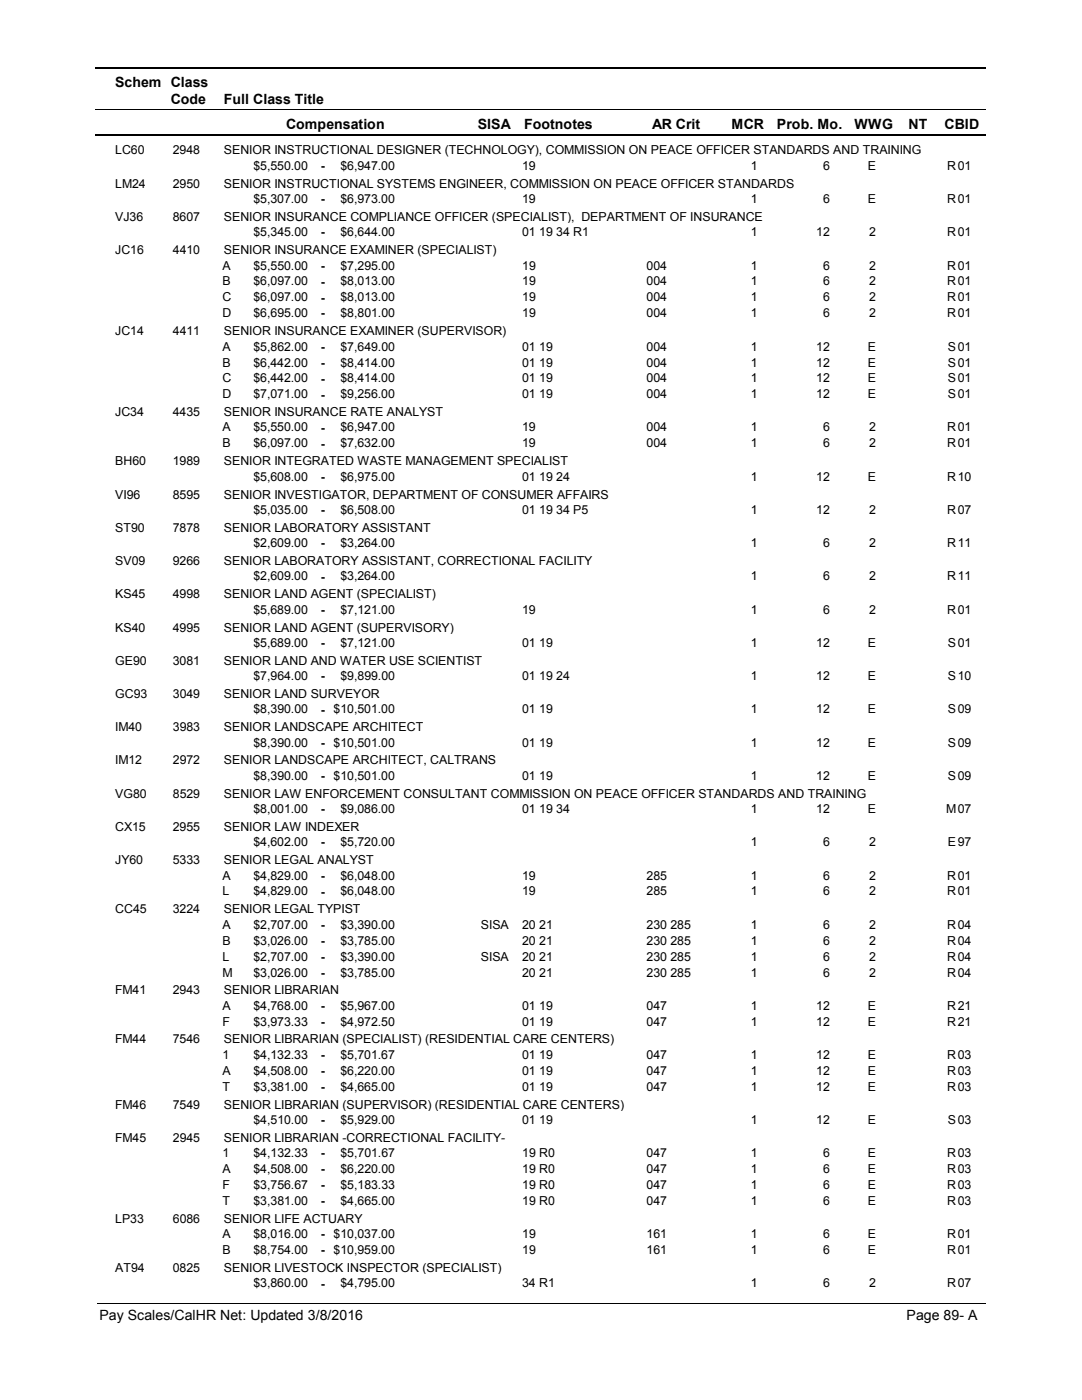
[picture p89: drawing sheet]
<svg xmlns="http://www.w3.org/2000/svg" width="216mm" height="279mm" viewBox="0 0 216 279" stroke-linecap="round" stroke-linejoin="round" font-family="sans-serif">
<defs><g id="words">
<g font-size="2.8">
<text x="23" y="17.3">Schem Class</text>
<text x="34.1" y="20.7">Code</text>
<text x="44.6" y="20.7">Full Class Title</text>
<text x="57.1" y="25.7">Compensation</text>
<text x="95.3" y="25.7">SISA</text>
<text x="104.6" y="25.7">Footnotes</text>
<text x="130.2" y="25.7">AR Crit</text>
<text x="146" y="25.7">MCR</text>
<text x="155.1" y="25.7">Prob. Mo.</text>
<text x="170.5" y="25.7">WWG</text>
<text x="181.3" y="25.7">NT</text>
<text x="188.5" y="25.7">CBID</text>
<text x="19.8" y="263.4">Pay Scales/CalHR Net: Updated 3/8/2016</text>
<text x="180.9" y="263.4">Page 89- A</text>
</g>
<g font-size="2.5">
<text x="23" y="30.8">LC60</text>
<text x="34.5" y="30.8">2948</text>
<text x="44.7" y="30.8">SENIOR INSTRUCTIONAL DESIGNER (TECHNOLOGY), COMMISSION ON PEACE OFFICER STANDARDS AND TRAINING</text>
<text x="50.6" y="33.9">$5,550.00</text>
<text x="64" y="33.9">-</text>
<text x="67.9" y="33.9">$6,947.00</text>
<text x="104.2" y="33.9">19</text>
<text x="149.8" y="33.9">1</text>
<text x="164.3" y="33.9">6</text>
<text x="173.2" y="33.9">E</text>
<text x="189" y="33.9">R</text>
<text x="191.1" y="33.9">01</text>
<text x="23" y="37.5">LM24</text>
<text x="34.5" y="37.5">2950</text>
<text x="44.7" y="37.5">SENIOR INSTRUCTIONAL SYSTEMS ENGINEER, COMMISSION ON PEACE OFFICER STANDARDS</text>
<text x="50.6" y="40.5">$5,307.00</text>
<text x="64" y="40.6">-</text>
<text x="67.9" y="40.5">$6,973.00</text>
<text x="104.2" y="40.5">19</text>
<text x="149.8" y="40.5">1</text>
<text x="164.3" y="40.5">6</text>
<text x="173.2" y="40.5">E</text>
<text x="189" y="40.5">R</text>
<text x="191.1" y="40.5">01</text>
<text x="23" y="44.1">VJ36</text>
<text x="34.5" y="44.1">8607</text>
<text x="44.7" y="44.1">SENIOR INSURANCE COMPLIANCE OFFICER (SPECIALIST), DEPARTMENT OF INSURANCE</text>
<text x="50.6" y="47.2">$5,345.00</text>
<text x="64" y="47.2">-</text>
<text x="67.9" y="47.2">$6,644.00</text>
<text x="104.2" y="47.2">01 19 34 R1</text>
<text x="149.8" y="47.2">1</text>
<text x="162.9" y="47.2">12</text>
<text x="173.5" y="47.2">2</text>
<text x="189" y="47.2">R</text>
<text x="191.1" y="47.2">01</text>
<text x="23" y="50.7">JC16</text>
<text x="34.5" y="50.7">4410</text>
<text x="44.4" y="53.8">A</text>
<text x="44.7" y="50.7">SENIOR INSURANCE EXAMINER (SPECIALIST)</text>
<text x="50.6" y="53.8">$5,550.00</text>
<text x="64" y="53.8">-</text>
<text x="67.9" y="53.8">$7,295.00</text>
<text x="104.2" y="53.8">19</text>
<text x="129" y="53.8">004</text>
<text x="149.8" y="53.8">1</text>
<text x="164.3" y="53.8">6</text>
<text x="173.5" y="53.8">2</text>
<text x="189" y="53.8">R</text>
<text x="191.1" y="53.8">01</text>
<text x="44.4" y="57">B</text>
<text x="50.6" y="57">$6,097.00</text>
<text x="64" y="57">-</text>
<text x="67.9" y="57">$8,013.00</text>
<text x="104.2" y="57">19</text>
<text x="129" y="57">004</text>
<text x="149.8" y="57">1</text>
<text x="164.3" y="57">6</text>
<text x="173.5" y="57">2</text>
<text x="189" y="57">R</text>
<text x="191.1" y="57">01</text>
<text x="44.4" y="60.2">C</text>
<text x="44.4" y="63.3">D</text>
<text x="50.6" y="60.2">$6,097.00</text>
<text x="50.6" y="63.3">$6,695.00</text>
<text x="64" y="60.2">-</text>
<text x="64" y="63.4">-</text>
<text x="67.9" y="60.2">$8,013.00</text>
<text x="67.9" y="63.3">$8,801.00</text>
<text x="104.2" y="60.2">19</text>
<text x="104.2" y="63.3">19</text>
<text x="129" y="60.2">004</text>
<text x="129" y="63.3">004</text>
<text x="149.8" y="60.2">1</text>
<text x="149.8" y="63.3">1</text>
<text x="164.3" y="60.2">6</text>
<text x="164.3" y="63.3">6</text>
<text x="173.5" y="60.2">2</text>
<text x="173.5" y="63.3">2</text>
<text x="189" y="60.2">R</text>
<text x="189" y="63.3">R</text>
<text x="191.1" y="60.2">01</text>
<text x="191.1" y="63.3">01</text>
<text x="23" y="66.9">JC14</text>
<text x="34.5" y="66.9">4411</text>
<text x="44.4" y="70">A</text>
<text x="44.7" y="66.9">SENIOR INSURANCE EXAMINER (SUPERVISOR)</text>
<text x="50.6" y="70">$5,862.00</text>
<text x="64" y="70">-</text>
<text x="67.9" y="70">$7,649.00</text>
<text x="104.2" y="70">01 19</text>
<text x="129" y="70">004</text>
<text x="149.8" y="70">1</text>
<text x="162.9" y="70">12</text>
<text x="173.2" y="70">E</text>
<text x="189.2" y="70">S</text>
<text x="191.1" y="70">01</text>
<text x="44.4" y="73.2">B</text>
<text x="44.4" y="76.3">C</text>
<text x="50.6" y="73.2">$6,442.00</text>
<text x="50.6" y="76.3">$6,442.00</text>
<text x="64" y="73.2">-</text>
<text x="64" y="76.4">-</text>
<text x="67.9" y="73.2">$8,414.00</text>
<text x="67.9" y="76.3">$8,414.00</text>
<text x="104.2" y="73.2">01 19</text>
<text x="104.2" y="76.3">01 19</text>
<text x="129" y="73.2">004</text>
<text x="129" y="76.3">004</text>
<text x="149.8" y="73.2">1</text>
<text x="149.8" y="76.3">1</text>
<text x="162.9" y="73.2">12</text>
<text x="162.9" y="76.3">12</text>
<text x="173.2" y="73.2">E</text>
<text x="173.2" y="76.3">E</text>
<text x="189.2" y="73.2">S</text>
<text x="189.2" y="76.3">S</text>
<text x="191.1" y="73.2">01</text>
<text x="191.1" y="76.3">01</text>
<text x="23" y="83.1">JC34</text>
<text x="34.5" y="83.1">4435</text>
<text x="44.4" y="79.5">D</text>
<text x="44.7" y="83.1">SENIOR INSURANCE RATE ANALYST</text>
<text x="50.6" y="79.5">$7,071.00</text>
<text x="64" y="79.5">-</text>
<text x="67.9" y="79.5">$9,256.00</text>
<text x="104.2" y="79.5">01 19</text>
<text x="129" y="79.5">004</text>
<text x="149.8" y="79.5">1</text>
<text x="162.9" y="79.5">12</text>
<text x="173.2" y="79.5">E</text>
<text x="189.2" y="79.5">S</text>
<text x="191.1" y="79.5">01</text>
<text x="44.4" y="86.1">A</text>
<text x="44.4" y="89.3">B</text>
<text x="50.6" y="86.1">$5,550.00</text>
<text x="50.6" y="89.3">$6,097.00</text>
<text x="64" y="86.2">-</text>
<text x="64" y="89.3">-</text>
<text x="67.9" y="86.1">$6,947.00</text>
<text x="67.9" y="89.3">$7,632.00</text>
<text x="104.2" y="86.1">19</text>
<text x="104.2" y="89.3">19</text>
<text x="129" y="86.1">004</text>
<text x="129" y="89.3">004</text>
<text x="149.8" y="86.1">1</text>
<text x="149.8" y="89.3">1</text>
<text x="164.3" y="86.1">6</text>
<text x="164.3" y="89.3">6</text>
<text x="173.5" y="86.1">2</text>
<text x="173.5" y="89.3">2</text>
<text x="189" y="86.1">R</text>
<text x="189" y="89.3">R</text>
<text x="191.1" y="86.1">01</text>
<text x="191.1" y="89.3">01</text>
<text x="23" y="92.9">BH60</text>
<text x="34.5" y="92.9">1989</text>
<text x="44.7" y="92.9">SENIOR INTEGRATED WASTE MANAGEMENT SPECIALIST</text>
<text x="50.6" y="95.9">$5,608.00</text>
<text x="64" y="96">-</text>
<text x="67.9" y="95.9">$6,975.00</text>
<text x="104.2" y="95.9">01 19 24</text>
<text x="149.8" y="95.9">1</text>
<text x="162.9" y="95.9">12</text>
<text x="173.2" y="95.9">E</text>
<text x="189" y="95.9">R</text>
<text x="191.1" y="95.9">10</text>
<text x="23" y="99.5">VI96</text>
<text x="34.5" y="99.5">8595</text>
<text x="44.7" y="99.5">SENIOR INVESTIGATOR, DEPARTMENT OF CONSUMER AFFAIRS</text>
<text x="23" y="106.2">ST90</text>
<text x="34.5" y="106.2">7878</text>
<text x="44.7" y="106.2">SENIOR LABORATORY ASSISTANT</text>
<text x="50.6" y="102.6">$5,035.00</text>
<text x="64" y="102.6">-</text>
<text x="67.9" y="102.6">$6,508.00</text>
<text x="104.2" y="102.6">01 19 34 P5</text>
<text x="149.8" y="102.6">1</text>
<text x="162.9" y="102.6">12</text>
<text x="173.5" y="102.6">2</text>
<text x="189" y="102.6">R</text>
<text x="191.1" y="102.6">07</text>
<text x="23" y="112.8">SV09</text>
<text x="34.5" y="112.8">9266</text>
<text x="44.7" y="112.8">SENIOR LABORATORY ASSISTANT, CORRECTIONAL FACILITY</text>
<text x="50.6" y="109.2">$2,609.00</text>
<text x="64" y="109.2">-</text>
<text x="67.9" y="109.2">$3,264.00</text>
<text x="149.8" y="109.2">1</text>
<text x="164.3" y="109.2">6</text>
<text x="173.5" y="109.2">2</text>
<text x="189" y="109.2">R</text>
<text x="191.1" y="109.2">11</text>
<text x="23" y="119.4">KS45</text>
<text x="34.5" y="119.4">4998</text>
<text x="44.7" y="119.4">SENIOR LAND AGENT (SPECIALIST)</text>
<text x="50.6" y="115.8">$2,609.00</text>
<text x="64" y="115.9">-</text>
<text x="67.9" y="115.8">$3,264.00</text>
<text x="149.8" y="115.8">1</text>
<text x="164.3" y="115.8">6</text>
<text x="173.5" y="115.8">2</text>
<text x="189" y="115.8">R</text>
<text x="191.1" y="115.8">11</text>
<text x="50.6" y="122.5">$5,689.00</text>
<text x="64" y="122.5">-</text>
<text x="67.9" y="122.5">$7,121.00</text>
<text x="104.2" y="122.5">19</text>
<text x="149.8" y="122.5">1</text>
<text x="164.3" y="122.5">6</text>
<text x="173.5" y="122.5">2</text>
<text x="189" y="122.5">R</text>
<text x="191.1" y="122.5">01</text>
<text x="23" y="126.1">KS40</text>
<text x="34.5" y="126.1">4995</text>
<text x="44.7" y="126.1">SENIOR LAND AGENT (SUPERVISORY)</text>
<text x="50.6" y="129.1">$5,689.00</text>
<text x="64" y="129.1">-</text>
<text x="67.9" y="129.1">$7,121.00</text>
<text x="104.2" y="129.1">01 19</text>
<text x="149.8" y="129.1">1</text>
<text x="162.9" y="129.1">12</text>
<text x="173.2" y="129.1">E</text>
<text x="189.2" y="129.1">S</text>
<text x="191.1" y="129.1">01</text>
<text x="23" y="132.7">GE90</text>
<text x="34.5" y="132.7">3081</text>
<text x="44.7" y="132.7">SENIOR LAND AND WATER USE SCIENTIST</text>
<text x="50.6" y="135.7">$7,964.00</text>
<text x="64" y="135.8">-</text>
<text x="67.9" y="135.7">$9,899.00</text>
<text x="104.2" y="135.7">01 19 24</text>
<text x="149.8" y="135.7">1</text>
<text x="162.9" y="135.7">12</text>
<text x="173.2" y="135.7">E</text>
<text x="189.2" y="135.7">S</text>
<text x="191.1" y="135.7">10</text>
<text x="23" y="139.3">GC93</text>
<text x="34.5" y="139.3">3049</text>
<text x="44.7" y="139.3">SENIOR LAND SURVEYOR</text>
<text x="50.6" y="142.4">$8,390.00</text>
<text x="64" y="142.4">-</text>
<text x="66.6" y="142.4">$10,501.00</text>
<text x="104.2" y="142.4">01 19</text>
<text x="149.8" y="142.4">1</text>
<text x="162.9" y="142.4">12</text>
<text x="173.2" y="142.4">E</text>
<text x="189.2" y="142.4">S</text>
<text x="191.1" y="142.4">09</text>
<text x="23" y="146">IM40</text>
<text x="34.5" y="146">3983</text>
<text x="44.7" y="146">SENIOR LANDSCAPE ARCHITECT</text>
<text x="50.6" y="149">$8,390.00</text>
<text x="64" y="149">-</text>
<text x="66.6" y="149">$10,501.00</text>
<text x="104.2" y="149">01 19</text>
<text x="149.8" y="149">1</text>
<text x="162.9" y="149">12</text>
<text x="173.2" y="149">E</text>
<text x="189.2" y="149">S</text>
<text x="191.1" y="149">09</text>
<text x="23" y="152.6">IM12</text>
<text x="34.5" y="152.6">2972</text>
<text x="44.7" y="152.6">SENIOR LANDSCAPE ARCHITECT, CALTRANS</text>
<text x="50.6" y="155.6">$8,390.00</text>
<text x="64" y="155.7">-</text>
<text x="66.6" y="155.6">$10,501.00</text>
<text x="104.2" y="155.6">01 19</text>
<text x="149.8" y="155.6">1</text>
<text x="162.9" y="155.6">12</text>
<text x="173.2" y="155.6">E</text>
<text x="189.2" y="155.6">S</text>
<text x="191.1" y="155.6">09</text>
<text x="23" y="159.2">VG80</text>
<text x="34.5" y="159.2">8529</text>
<text x="44.7" y="159.2">SENIOR LAW ENFORCEMENT CONSULTANT COMMISSION ON PEACE OFFICER STANDARDS AND TRAINING</text>
<text x="23" y="165.9">CX15</text>
<text x="34.5" y="165.9">2955</text>
<text x="44.7" y="165.9">SENIOR LAW INDEXER</text>
<text x="50.6" y="162.3">$8,001.00</text>
<text x="64" y="162.3">-</text>
<text x="67.9" y="162.3">$9,086.00</text>
<text x="104.2" y="162.3">01 19 34</text>
<text x="149.8" y="162.3">1</text>
<text x="162.9" y="162.3">12</text>
<text x="173.2" y="162.3">E</text>
<text x="188.8" y="162.3">M</text>
<text x="191.1" y="162.3">07</text>
<text x="23" y="172.5">JY60</text>
<text x="34.5" y="172.5">5333</text>
<text x="44.7" y="172.5">SENIOR LEGAL ANALYST</text>
<text x="50.6" y="168.9">$4,602.00</text>
<text x="64" y="168.9">-</text>
<text x="67.9" y="168.9">$5,720.00</text>
<text x="149.8" y="168.9">1</text>
<text x="164.3" y="168.9">6</text>
<text x="173.5" y="168.9">2</text>
<text x="189.2" y="168.9">E</text>
<text x="191.1" y="168.9">97</text>
<text x="44.4" y="175.5">A</text>
<text x="44.4" y="178.7">L</text>
<text x="50.6" y="175.5">$4,829.00</text>
<text x="50.6" y="178.7">$4,829.00</text>
<text x="64" y="175.6">-</text>
<text x="64" y="178.8">-</text>
<text x="67.9" y="175.5">$6,048.00</text>
<text x="67.9" y="178.7">$6,048.00</text>
<text x="104.2" y="175.5">19</text>
<text x="104.2" y="178.7">19</text>
<text x="129" y="175.5">285</text>
<text x="129" y="178.7">285</text>
<text x="149.8" y="175.5">1</text>
<text x="149.8" y="178.7">1</text>
<text x="164.3" y="175.5">6</text>
<text x="164.3" y="178.7">6</text>
<text x="173.5" y="175.5">2</text>
<text x="173.5" y="178.7">2</text>
<text x="189" y="175.5">R</text>
<text x="189" y="178.7">R</text>
<text x="191.1" y="175.5">01</text>
<text x="191.1" y="178.7">01</text>
<text x="23" y="182.3">CC45</text>
<text x="34.5" y="182.3">3224</text>
<text x="44.4" y="185.4">A</text>
<text x="44.7" y="182.3">SENIOR LEGAL TYPIST</text>
<text x="50.6" y="185.4">$2,707.00</text>
<text x="64" y="185.4">-</text>
<text x="67.9" y="185.4">$3,390.00</text>
<text x="96" y="185.4">SISA</text>
<text x="104.2" y="185.4">20 21</text>
<text x="129" y="185.4">230 285</text>
<text x="149.8" y="185.4">1</text>
<text x="164.3" y="185.4">6</text>
<text x="173.5" y="185.4">2</text>
<text x="189" y="185.4">R</text>
<text x="191.1" y="185.4">04</text>
<text x="44.4" y="188.6">B</text>
<text x="44.4" y="191.7">L</text>
<text x="50.6" y="188.6">$3,026.00</text>
<text x="50.6" y="191.7">$2,707.00</text>
<text x="64" y="188.6">-</text>
<text x="64" y="191.8">-</text>
<text x="67.9" y="188.6">$3,785.00</text>
<text x="67.9" y="191.7">$3,390.00</text>
<text x="96" y="191.7">SISA</text>
<text x="104.2" y="188.6">20 21</text>
<text x="104.2" y="191.7">20 21</text>
<text x="129" y="188.6">230 285</text>
<text x="129" y="191.7">230 285</text>
<text x="149.8" y="188.6">1</text>
<text x="149.8" y="191.7">1</text>
<text x="164.3" y="188.6">6</text>
<text x="164.3" y="191.7">6</text>
<text x="173.5" y="188.6">2</text>
<text x="173.5" y="191.7">2</text>
<text x="189" y="188.6">R</text>
<text x="189" y="191.7">R</text>
<text x="191.1" y="188.6">04</text>
<text x="191.1" y="191.7">04</text>
<text x="44.4" y="194.9">M</text>
<text x="50.6" y="194.9">$3,026.00</text>
<text x="64" y="194.9">-</text>
<text x="67.9" y="194.9">$3,785.00</text>
<text x="104.2" y="194.9">20 21</text>
<text x="129" y="194.9">230 285</text>
<text x="149.8" y="194.9">1</text>
<text x="164.3" y="194.9">6</text>
<text x="173.5" y="194.9">2</text>
<text x="189" y="194.9">R</text>
<text x="191.1" y="194.9">04</text>
<text x="23" y="198.5">FM41</text>
<text x="34.5" y="198.5">2943</text>
<text x="44.4" y="201.5">A</text>
<text x="44.7" y="198.5">SENIOR LIBRARIAN</text>
<text x="50.6" y="201.5">$4,768.00</text>
<text x="64" y="201.5">-</text>
<text x="67.9" y="201.5">$5,967.00</text>
<text x="104.2" y="201.5">01 19</text>
<text x="129" y="201.5">047</text>
<text x="149.8" y="201.5">1</text>
<text x="162.9" y="201.5">12</text>
<text x="173.2" y="201.5">E</text>
<text x="189" y="201.5">R</text>
<text x="191.1" y="201.5">21</text>
<text x="23" y="208.3">FM44</text>
<text x="34.5" y="208.3">7546</text>
<text x="44.4" y="204.7">F</text>
<text x="44.7" y="208.3">SENIOR LIBRARIAN (SPECIALIST) (RESIDENTIAL CARE CENTERS)</text>
<text x="50.6" y="204.7">$3,973.33</text>
<text x="64" y="204.7">-</text>
<text x="67.9" y="204.7">$4,972.50</text>
<text x="104.2" y="204.7">01 19</text>
<text x="129" y="204.7">047</text>
<text x="149.8" y="204.7">1</text>
<text x="162.9" y="204.7">12</text>
<text x="173.2" y="204.7">E</text>
<text x="189" y="204.7">R</text>
<text x="191.1" y="204.7">21</text>
<text x="44.4" y="211.3">1</text>
<text x="44.4" y="214.5">A</text>
<text x="50.6" y="211.3">$4,132.33</text>
<text x="50.6" y="214.5">$4,508.00</text>
<text x="64" y="211.4">-</text>
<text x="64" y="214.5">-</text>
<text x="67.9" y="211.3">$5,701.67</text>
<text x="67.9" y="214.5">$6,220.00</text>
<text x="104.2" y="211.3">01 19</text>
<text x="104.2" y="214.5">01 19</text>
<text x="129" y="211.3">047</text>
<text x="129" y="214.5">047</text>
<text x="149.8" y="211.3">1</text>
<text x="149.8" y="214.5">1</text>
<text x="162.9" y="211.3">12</text>
<text x="162.9" y="214.5">12</text>
<text x="173.2" y="211.3">E</text>
<text x="173.2" y="214.5">E</text>
<text x="189" y="211.3">R</text>
<text x="189" y="214.5">R</text>
<text x="191.1" y="211.3">03</text>
<text x="191.1" y="214.5">03</text>
<text x="23" y="221.3">FM46</text>
<text x="34.5" y="221.3">7549</text>
<text x="44.4" y="217.7">T</text>
<text x="44.7" y="221.3">SENIOR LIBRARIAN (SUPERVISOR) (RESIDENTIAL CARE CENTERS)</text>
<text x="50.6" y="217.7">$3,381.00</text>
<text x="64" y="217.7">-</text>
<text x="67.9" y="217.7">$4,665.00</text>
<text x="104.2" y="217.7">01 19</text>
<text x="129" y="217.7">047</text>
<text x="149.8" y="217.7">1</text>
<text x="162.9" y="217.7">12</text>
<text x="173.2" y="217.7">E</text>
<text x="189" y="217.7">R</text>
<text x="191.1" y="217.7">03</text>
<text x="23" y="227.9">FM45</text>
<text x="34.5" y="227.9">2945</text>
<text x="44.7" y="227.9">SENIOR LIBRARIAN -CORRECTIONAL FACILITY-</text>
<text x="50.6" y="224.3">$4,510.00</text>
<text x="64" y="224.4">-</text>
<text x="67.9" y="224.3">$5,929.00</text>
<text x="104.2" y="224.3">01 19</text>
<text x="149.8" y="224.3">1</text>
<text x="162.9" y="224.3">12</text>
<text x="173.2" y="224.3">E</text>
<text x="189.2" y="224.3">S</text>
<text x="191.1" y="224.3">03</text>
<text x="44.4" y="230.9">1</text>
<text x="50.6" y="230.9">$4,132.33</text>
<text x="64" y="231">-</text>
<text x="67.9" y="230.9">$5,701.67</text>
<text x="104.2" y="230.9">19 R0</text>
<text x="129" y="230.9">047</text>
<text x="149.8" y="230.9">1</text>
<text x="164.3" y="230.9">6</text>
<text x="173.2" y="230.9">E</text>
<text x="189" y="230.9">R</text>
<text x="191.1" y="230.9">03</text>
<text x="44.4" y="234.1">A</text>
<text x="44.4" y="237.3">F</text>
<text x="50.6" y="234.1">$4,508.00</text>
<text x="50.6" y="237.3">$3,756.67</text>
<text x="64" y="234.1">-</text>
<text x="64" y="237.3">-</text>
<text x="67.9" y="234.1">$6,220.00</text>
<text x="67.9" y="237.3">$5,183.33</text>
<text x="104.2" y="234.1">19 R0</text>
<text x="104.2" y="237.3">19 R0</text>
<text x="129" y="234.1">047</text>
<text x="129" y="237.3">047</text>
<text x="149.8" y="234.1">1</text>
<text x="149.8" y="237.3">1</text>
<text x="164.3" y="234.1">6</text>
<text x="164.3" y="237.3">6</text>
<text x="173.2" y="234.1">E</text>
<text x="173.2" y="237.3">E</text>
<text x="189" y="234.1">R</text>
<text x="189" y="237.3">R</text>
<text x="191.1" y="234.1">03</text>
<text x="191.1" y="237.3">03</text>
<text x="23" y="244.1">LP33</text>
<text x="34.5" y="244.1">6086</text>
<text x="44.4" y="240.5">T</text>
<text x="44.7" y="244.1">SENIOR LIFE ACTUARY</text>
<text x="50.6" y="240.5">$3,381.00</text>
<text x="64" y="240.5">-</text>
<text x="67.9" y="240.5">$4,665.00</text>
<text x="104.2" y="240.5">19 R0</text>
<text x="129" y="240.5">047</text>
<text x="149.8" y="240.5">1</text>
<text x="164.3" y="240.5">6</text>
<text x="173.2" y="240.5">E</text>
<text x="189" y="240.5">R</text>
<text x="191.1" y="240.5">03</text>
<text x="44.4" y="247.1">A</text>
<text x="44.4" y="250.3">B</text>
<text x="50.6" y="247.1">$8,016.00</text>
<text x="50.6" y="250.3">$8,754.00</text>
<text x="64" y="247.2">-</text>
<text x="64" y="250.3">-</text>
<text x="66.6" y="247.1">$10,037.00</text>
<text x="66.6" y="250.3">$10,959.00</text>
<text x="104.2" y="247.1">19</text>
<text x="104.2" y="250.3">19</text>
<text x="129" y="247.1">161</text>
<text x="129" y="250.3">161</text>
<text x="149.8" y="247.1">1</text>
<text x="149.8" y="250.3">1</text>
<text x="164.3" y="247.1">6</text>
<text x="164.3" y="250.3">6</text>
<text x="173.2" y="247.1">E</text>
<text x="173.2" y="250.3">E</text>
<text x="189" y="247.1">R</text>
<text x="189" y="250.3">R</text>
<text x="191.1" y="247.1">01</text>
<text x="191.1" y="250.3">01</text>
<text x="23" y="253.9">AT94</text>
<text x="34.5" y="253.9">0825</text>
<text x="44.7" y="253.9">SENIOR LIVESTOCK INSPECTOR (SPECIALIST)</text>
<text x="50.6" y="256.9">$3,860.00</text>
<text x="64" y="257">-</text>
<text x="67.9" y="256.9">$4,795.00</text>
<text x="104.2" y="256.9">34 R1</text>
<text x="149.8" y="256.9">1</text>
<text x="164.3" y="256.9">6</text>
<text x="173.5" y="256.9">2</text>
<text x="189" y="256.9">R</text>
<text x="191.1" y="256.9">07</text>
</g>
</g></defs>
<path d="M19 13.5h177.7M19 27h177.7" fill="none" stroke="#000" stroke-width=".36"/>
<path d="M19 21.9h177.7" fill="none" stroke="#000" stroke-width=".2"/>
<g fill="#fff">
<path d="M46.8 31.3h16.3v3h-16.3z" fill-rule="evenodd"/>
<path d="M190.8 31.3h4.1v3h-4.1z" fill-rule="evenodd"/>
<path d="M46.8 37.9h16.3v3h-16.3z" fill-rule="evenodd"/>
<path d="M190.8 37.9h4.1v3h-4.1z" fill-rule="evenodd"/>
<path d="M46.8 44.5h16.3v3h-16.3z" fill-rule="evenodd"/>
<path d="M190.8 44.5h4.1v3h-4.1z" fill-rule="evenodd"/>
<path d="M46.8 51.2h16.3v3h-16.3z" fill-rule="evenodd"/>
<path d="M190.8 51.2h4.1v3h-4.1z" fill-rule="evenodd"/>
<path d="M46.8 54.4h16.3v2.9h-16.3z" fill-rule="evenodd"/>
<path d="M190.8 54.4h4.1v2.9h-4.1z" fill-rule="evenodd"/>
<path d="M46.8 57.5h16.3v3h-16.3z" fill-rule="evenodd"/>
<path d="M190.8 57.5h4.1v3h-4.1z" fill-rule="evenodd"/>
<path d="M46.8 60.7h16.3v3h-16.3z" fill-rule="evenodd"/>
<path d="M190.8 60.7h4.1v3h-4.1z" fill-rule="evenodd"/>
<path d="M46.8 67.4h16.3v2.9h-16.3z" fill-rule="evenodd"/>
<path d="M190.8 67.4h4.1v2.9h-4.1z" fill-rule="evenodd"/>
<path d="M46.8 70.5h16.3v3h-16.3z" fill-rule="evenodd"/>
<path d="M190.8 70.5h4.1v3h-4.1z" fill-rule="evenodd"/>
<path d="M46.8 73.7h16.3v3h-16.3z" fill-rule="evenodd"/>
<path d="M190.8 73.7h4.1v3h-4.1z" fill-rule="evenodd"/>
<path d="M46.8 76.9h16.3v3h-16.3z" fill-rule="evenodd"/>
<path d="M190.8 76.9h4.1v3h-4.1z" fill-rule="evenodd"/>
<path d="M46.8 83.5h16.3v3h-16.3z" fill-rule="evenodd"/>
<path d="M190.8 83.5h4.1v3h-4.1z" fill-rule="evenodd"/>
<path d="M46.8 86.7h16.3v3h-16.3z" fill-rule="evenodd"/>
<path d="M190.8 86.7h4.1v3h-4.1z" fill-rule="evenodd"/>
<path d="M46.8 93.3h16.3v3h-16.3z" fill-rule="evenodd"/>
<path d="M190.8 93.3h4.1v3h-4.1z" fill-rule="evenodd"/>
<path d="M46.8 100h16.3v3h-16.3z" fill-rule="evenodd"/>
<path d="M190.8 100h4.1v3h-4.1z" fill-rule="evenodd"/>
<path d="M46.8 106.6h16.3v3h-16.3z" fill-rule="evenodd"/>
<path d="M190.8 106.6h4.1v3h-4.1z" fill-rule="evenodd"/>
<path d="M46.8 113.2h16.3v3h-16.3z" fill-rule="evenodd"/>
<path d="M190.8 113.2h4.1v3h-4.1z" fill-rule="evenodd"/>
<path d="M46.8 119.9h16.3v3h-16.3z" fill-rule="evenodd"/>
<path d="M190.8 119.9h4.1v3h-4.1z" fill-rule="evenodd"/>
<path d="M46.8 126.5h16.3v3h-16.3z" fill-rule="evenodd"/>
<path d="M190.8 126.5h4.1v3h-4.1z" fill-rule="evenodd"/>
<path d="M46.8 133.1h16.3v3h-16.3z" fill-rule="evenodd"/>
<path d="M190.8 133.1h4.1v3h-4.1z" fill-rule="evenodd"/>
<path d="M46.8 139.8h16.3v3h-16.3z" fill-rule="evenodd"/>
<path d="M190.8 139.8h4.1v3h-4.1z" fill-rule="evenodd"/>
<path d="M46.8 146.4h16.3v3h-16.3z" fill-rule="evenodd"/>
<path d="M190.8 146.4h4.1v3h-4.1z" fill-rule="evenodd"/>
<path d="M46.8 153h16.3v3h-16.3z" fill-rule="evenodd"/>
<path d="M190.8 153h4.1v3h-4.1z" fill-rule="evenodd"/>
<path d="M46.8 159.7h16.3v3h-16.3z" fill-rule="evenodd"/>
<path d="M190.8 159.7h4.1v3h-4.1z" fill-rule="evenodd"/>
<path d="M46.8 166.3h16.3v3h-16.3z" fill-rule="evenodd"/>
<path d="M190.8 166.3h4.1v3h-4.1z" fill-rule="evenodd"/>
<path d="M46.8 172.9h16.3v3h-16.3z" fill-rule="evenodd"/>
<path d="M190.8 172.9h4.1v3h-4.1z" fill-rule="evenodd"/>
<path d="M46.8 176.1h16.3v3h-16.3z" fill-rule="evenodd"/>
<path d="M190.8 176.1h4.1v3h-4.1z" fill-rule="evenodd"/>
<path d="M46.8 182.8h16.3v2.9h-16.3z" fill-rule="evenodd"/>
<path d="M190.8 182.8h4.1v2.9h-4.1z" fill-rule="evenodd"/>
<path d="M46.8 185.9h16.3v3h-16.3z" fill-rule="evenodd"/>
<path d="M190.8 185.9h4.1v3h-4.1z" fill-rule="evenodd"/>
<path d="M46.8 189.1h16.3v3h-16.3z" fill-rule="evenodd"/>
<path d="M190.8 189.1h4.1v3h-4.1z" fill-rule="evenodd"/>
<path d="M46.8 192.3h16.3v3h-16.3z" fill-rule="evenodd"/>
<path d="M190.8 192.3h4.1v3h-4.1z" fill-rule="evenodd"/>
<path d="M46.8 198.9h16.3v3h-16.3z" fill-rule="evenodd"/>
<path d="M190.8 198.9h4.1v3h-4.1z" fill-rule="evenodd"/>
<path d="M46.8 202.1h16.3v3h-16.3z" fill-rule="evenodd"/>
<path d="M190.8 202.1h4.1v3h-4.1z" fill-rule="evenodd"/>
<path d="M46.8 208.7h16.3v3h-16.3z" fill-rule="evenodd"/>
<path d="M190.8 208.7h4.1v3h-4.1z" fill-rule="evenodd"/>
<path d="M46.8 211.9h16.3v3h-16.3z" fill-rule="evenodd"/>
<path d="M190.8 211.9h4.1v3h-4.1z" fill-rule="evenodd"/>
<path d="M46.8 215.1h16.3v3h-16.3z" fill-rule="evenodd"/>
<path d="M190.8 215.1h4.1v3h-4.1z" fill-rule="evenodd"/>
<path d="M46.8 221.7h16.3v3h-16.3z" fill-rule="evenodd"/>
<path d="M190.8 221.7h4.1v3h-4.1z" fill-rule="evenodd"/>
<path d="M46.8 228.3h16.3v3h-16.3z" fill-rule="evenodd"/>
<path d="M190.8 228.3h4.1v3h-4.1z" fill-rule="evenodd"/>
<path d="M46.8 231.5h16.3v3h-16.3z" fill-rule="evenodd"/>
<path d="M190.8 231.5h4.1v3h-4.1z" fill-rule="evenodd"/>
<path d="M46.8 234.7h16.3v3h-16.3z" fill-rule="evenodd"/>
<path d="M190.8 234.7h4.1v3h-4.1z" fill-rule="evenodd"/>
<path d="M46.8 237.9h16.3v2.9h-16.3z" fill-rule="evenodd"/>
<path d="M190.8 237.9h4.1v2.9h-4.1z" fill-rule="evenodd"/>
<path d="M46.8 244.5h16.3v3h-16.3z" fill-rule="evenodd"/>
<path d="M190.8 244.5h4.1v3h-4.1z" fill-rule="evenodd"/>
<path d="M46.8 247.7h16.3v3h-16.3z" fill-rule="evenodd"/>
<path d="M190.8 247.7h4.1v3h-4.1z" fill-rule="evenodd"/>
<path d="M46.8 254.3h16.3v3h-16.3z" fill-rule="evenodd"/>
<path d="M190.8 254.3h4.1v3h-4.1z" fill-rule="evenodd"/>
</g>
<path d="M19.5 260.1h177.2" fill="none" stroke="#000" stroke-width=".2"/>
<use href="#words"/>
</svg>
